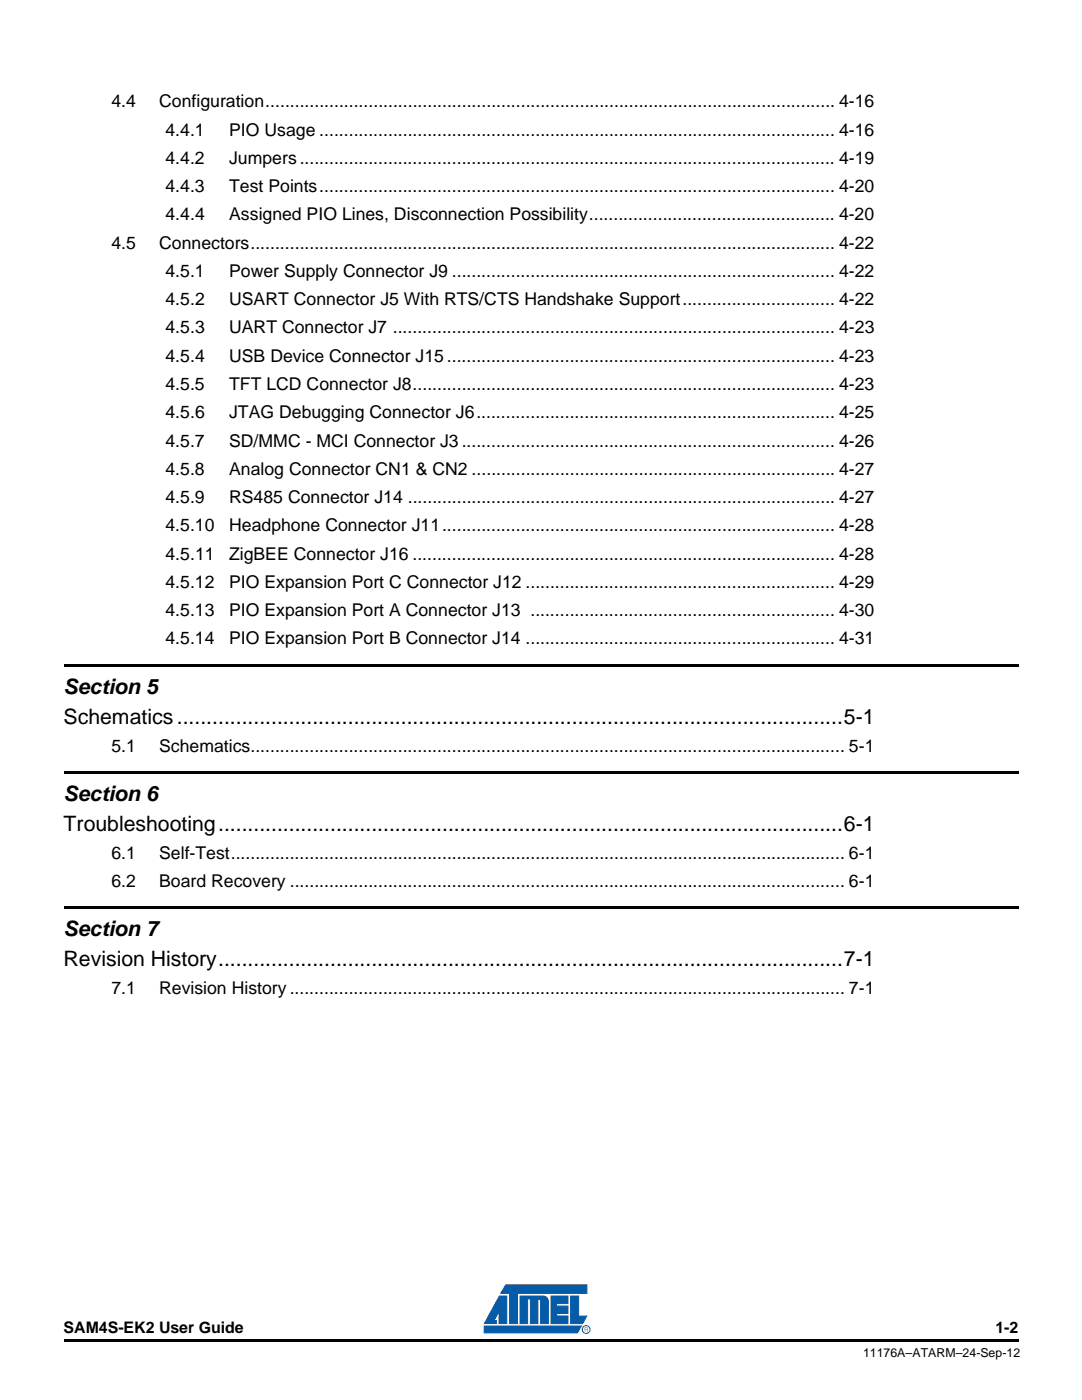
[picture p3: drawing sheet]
<svg xmlns="http://www.w3.org/2000/svg" width="216mm" height="279mm" viewBox="0 0 216 279" stroke-linecap="round" stroke-linejoin="round" font-family="sans-serif">
<defs><g id="words">
<g font-size="4.2">
<text x="12.7" y="138.5">Section 5</text>
<text x="12.7" y="144.5">Schematics.................................................................................................................5-1</text>
<text x="12.7" y="159.9">Section 6</text>
<text x="12.7" y="165.8">Troubleshooting..........................................................................................................6-1</text>
<text x="12.7" y="186.9">Section 7</text>
<text x="12.7" y="192.8">Revision History..........................................................................................................7-1</text>
</g>
<g font-size="3.5">
<text x="22.2" y="21.4">4.4</text>
<text x="31.8" y="21.4">Configuration.................................................................................................................... 4-16</text>
<text x="33" y="27">4.4.1</text>
<text x="45.7" y="27">PIO Usage ......................................................................................................... 4-16</text>
<text x="33" y="32.7">4.4.2</text>
<text x="45.7" y="32.7">Jumpers............................................................................................................. 4-19</text>
<text x="33" y="38.3">4.4.3</text>
<text x="45.7" y="38.3">Test Points......................................................................................................... 4-20</text>
<text x="33" y="44">4.4.4</text>
<text x="45.7" y="44">Assigned PIO Lines, Disconnection Possibility.................................................. 4-20</text>
<text x="22.2" y="49.6">4.5</text>
<text x="31.8" y="49.6">Connectors....................................................................................................................... 4-22</text>
<text x="33" y="55.3">4.5.1</text>
<text x="45.7" y="55.3">Power Supply Connector J9 .............................................................................. 4-22</text>
<text x="33" y="60.9">4.5.2</text>
<text x="45.7" y="60.9">USART Connector J5 With RTS/CTS Handshake Support............................... 4-22</text>
<text x="33" y="66.5">4.5.3</text>
<text x="45.7" y="66.5">UART Connector J7 .......................................................................................... 4-23</text>
<text x="33" y="72.2">4.5.4</text>
<text x="33" y="77.8">4.5.5</text>
<text x="45.7" y="77.8">TFT LCD Connector J8...................................................................................... 4-23</text>
<text x="45.7" y="72.2">USB Device Connector J15............................................................................... 4-23</text>
<text x="33" y="83.5">4.5.6</text>
<text x="45.7" y="83.5">JTAG Debugging Connector J6......................................................................... 4-25</text>
<text x="33" y="89.1">4.5.7</text>
<text x="45.7" y="89.1">SD/MMC - MCI Connector J3............................................................................ 4-26</text>
<text x="33" y="94.8">4.5.8</text>
<text x="45.7" y="94.8">Analog Connector CN1 &amp; CN2 .......................................................................... 4-27</text>
<text x="33" y="100.4">4.5.9</text>
<text x="45.7" y="100.4">RS485 Connector J14 ....................................................................................... 4-27</text>
<text x="33" y="106">4.5.10</text>
<text x="45.7" y="106">Headphone Connector J11................................................................................ 4-28</text>
<text x="33" y="111.7">4.5.11</text>
<text x="45.7" y="111.7">ZigBEE Connector J16 ...................................................................................... 4-28</text>
<text x="33" y="117.3">4.5.12</text>
<text x="45.7" y="117.3">PIO Expansion Port C Connector J12 ............................................................... 4-29</text>
<text x="33" y="123">4.5.13</text>
<text x="45.7" y="123">PIO Expansion Port A Connector J13 .............................................................. 4-30</text>
<text x="33" y="128.6">4.5.14</text>
<text x="45.7" y="128.6">PIO Expansion Port B Connector J14 ............................................................... 4-31</text>
<text x="22.2" y="150">5.1</text>
<text x="31.8" y="150">Schematics......................................................................................................................... 5-1</text>
<text x="22.2" y="171.4">6.1</text>
<text x="31.8" y="171.4">Self-Test............................................................................................................................. 6-1</text>
<text x="22.2" y="177">6.2</text>
<text x="31.8" y="177">Board Recovery ................................................................................................................. 6-1</text>
<text x="22.2" y="198.4">7.1</text>
<text x="31.8" y="198.4">Revision History ................................................................................................................. 7-1</text>
</g>
<g font-size="3.2">
<text x="12.7" y="266">SAM4S-EK2 User Guide</text>
<text x="198.6" y="266">1-2</text>
</g>
<text font-size="2.5" x="172.2" y="270.9">11176A–ATARM–24-Sep-12</text>
</g></defs>
<path d="M12.7 267.2h190.5v.5h-190.5z" fill="#000"/>
<path d="M96.6 256.4h21.2v9.8h-21.2z" fill="#fff"/>
<path d="M99.7 258.6h1.4v5.5h-1.5v-2.4l-1 1.8h.4v.6h-2.4z" fill="#045ba8"/>
<path d="M99.7 258.6h1.4v5.5h-1.5v-2.4l-1 1.8h.4v.6h-2.4z" fill="none" stroke="#045ba8" stroke-width=".2"/>
<path d="M113.9 258.6h1.6v4.1h1.6l-.8 1.5h-2.4z" fill="#045ba8"/>
<path d="M113.9 258.6h1.6v4.1h1.6l-.8 1.5h-2.4z" fill="none" stroke="#045ba8" stroke-width=".2"/>
<path d="M96.6 264.6h19.4l-.8 1.4h-18.6z" fill="#045ba8"/>
<path d="M96.6 264.6h19.4l-.8 1.4h-18.6z" fill="none" stroke="#045ba8" stroke-width=".2"/>
<path d="M100.9 256.4h16.2v1.7h-13.8v6.1h-1.6v-6.1h-1.8z" fill="#045ba8"/>
<path d="M100.9 256.4h16.2v1.7h-13.8v6.1h-1.6v-6.1h-1.8z" fill="none" stroke="#045ba8" stroke-width=".2"/>
<path d="M103.8 258.6h4.5a1.03 1.03 0 0 1 1.1 1.1v4.5h-1.5v-4.5a.51 .51 0 0 0-.6-.5v5h-1.5v-5h-.5v5h-1.5z" fill="#045ba8"/>
<path d="M103.8 258.6h4.5a1.03 1.03 0 0 1 1.1 1.1v4.5h-1.5v-4.5a.51 .51 0 0 0-.6-.5v5h-1.5v-5h-.5v5h-1.5z" fill="none" stroke="#045ba8" stroke-width=".2"/>
<path d="M110 258.6h3.3v1.6h-2.2v.5h2.2v1.4h-2.2v.5h2.2v1.6h-3.3z" fill="#045ba8"/>
<g fill="none" stroke="#045ba8" stroke-width=".2">
<path d="M110 258.6h3.3v1.6h-2.2v.5h2.2v1.4h-2.2v.5h2.2v1.6h-3.3z"/>
<circle cx="117" cy="265.3" r=".78"/>
</g>
<path d="M116.8 265h.3v.3h-.3zM116.7 264.9v.8h.1v-.3h.4v.3h.1l-.1-.7z" fill="#045ba8"/>
<path d="M12.7 132.5h190.5v.5h-190.5zM12.7 153.8h190.5v.5h-190.5zM12.7 180.8h190.5v.6h-190.5z" fill="#000"/>
<use href="#words"/>
</svg>
